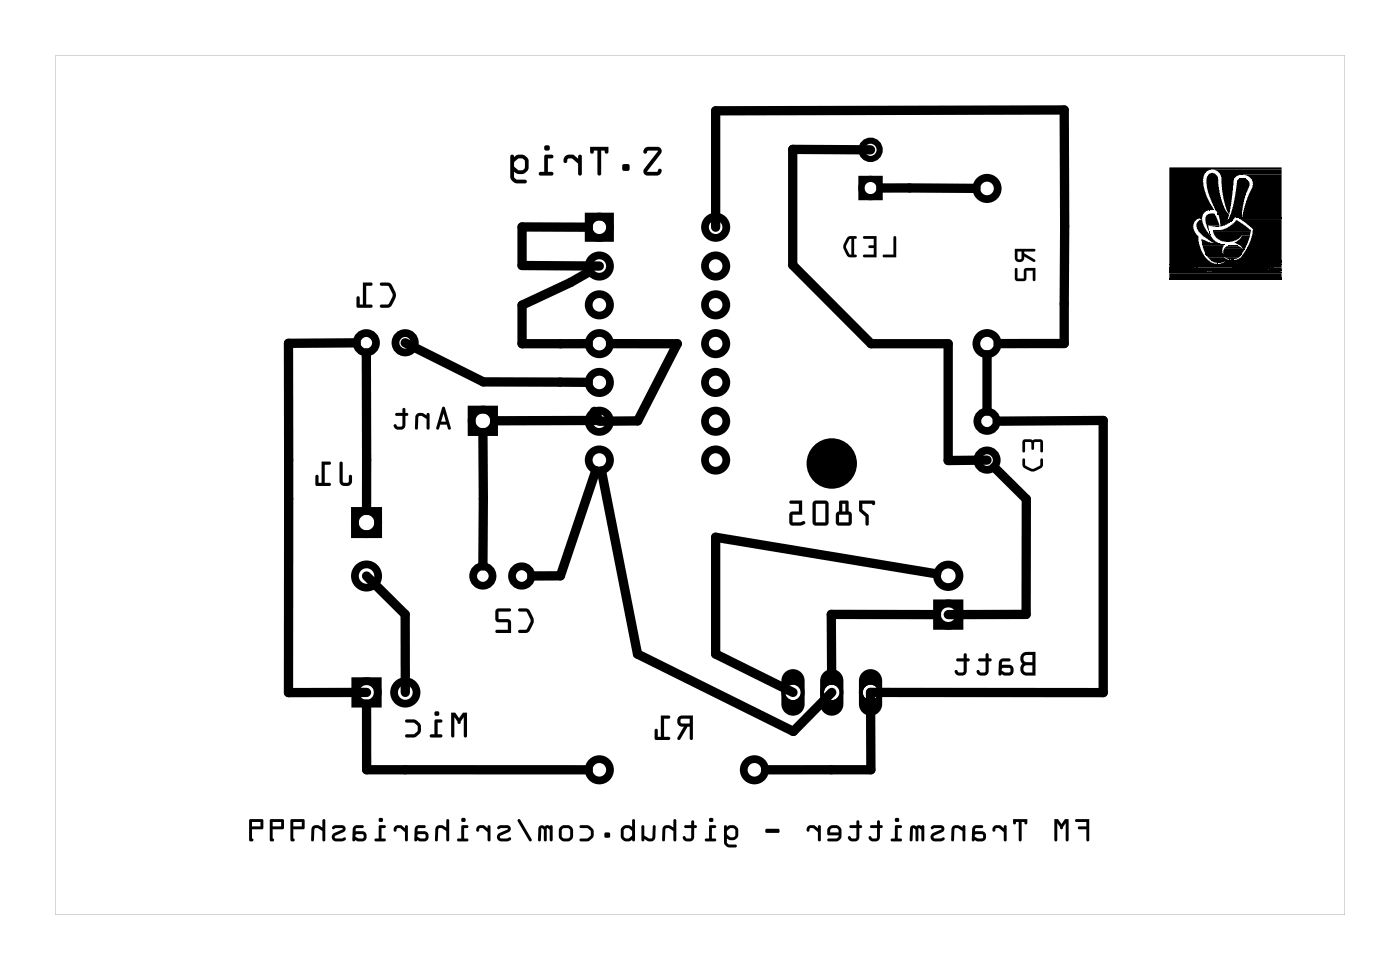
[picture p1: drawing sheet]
<svg xmlns="http://www.w3.org/2000/svg" width="92mm" height="63mm" viewBox="0 0 92 63" stroke-linecap="round" stroke-linejoin="round" font-family="sans-serif">
<g fill="#000">
<path d="M76.6 17.7h.1zM76.6 17.8h.1zM76.6 17.6h.1zM76.7 17.7h.1zM76.6 17.7h.3zM76.6 17.6h.3zM76.7 17.5h.3zM76.7 17.8h.3zM76.6 17.6l.4 .1zM76.9 17.7h.2zM76.8 17.6h.3zM77 17.8h.1z"/>
<path d="M77 17.5h.2zM76.6 17.5l.7 .1zM77 17.6l.3 .1zM76.6 17.7l.7 .1zM77 17.6h.4zM76.6 17.8h.8zM77.2 17.5h.3zM77.3 17.5l.3 .1zM77.2 17.8h.4zM76.6 18.2l1 .1zM77.4 17.6h.2zM77.1 17.7h.5z"/>
<path d="M77.5 17.8h.3zM77.6 17.8h.3zM77.5 17.5h.5zM77.7 17.6h.3zM77.3 17.7l.7 .1zM78 17.6h.1zM78 17.7l.1 .1zM77.6 17.5l.6 .1zM76.8 17.7h1.4zM77.8 17.8h.5zM77.3 17.6l1.1 .1zM78.2 17.7l.2 .1z"/>
<path d="M78.4 17.5l.1 .1zM77.7 17.7h.9zM77.1 17.6h1.6zM78.6 14.3h.1zM78.5 14.4h.3v.4l.2 .3 .5 .6 .3 .2h-.4l-.9-.7-.1-.6zM78.3 17.7h.4zM78.7 15.7l.7 .2h-.7zM78.7 17.7h.1zM77.9 17.8h.9zM78.5 17.6l.4 .1zM78.3 17.8h.6zM78.8 17.6h.2z"/>
<path d="M78.8 17.8h.3zM79 17.6h.1zM78.8 17.7h.3zM78.9 17.6l.3 .1zM79.2 15.1v.1zM78.5 17.5l.8 .1zM78.8 17.7h.5zM79.1 17.6h.3zM79.2 17.7h.2zM79 14.1l.4-.2 .2 .1 .3 .7h-.7v.4l-.2-.5zM79.2 11.4l.3-.1 .3 .3v.4l.2 1 .4 .9h-.6l-.2-.1-.5-1.4-.1-.7zM79.3 17.7h.2z"/>
<path d="M79.5 15.1h.1zM78.2 17.6h1.4zM79.4 17.8h.3zM79.3 17.6l.4 .1zM79.7 17.7h.1zM78.7 15.9h1.2zM79.7 17.8h.2zM79.2 14.7l.7 .1h-.6zM79.3 14.8h.6h-.5zM79.5 14.8h.4zM79.8 17.2h.2zM78.7 15.9l1.4 .1h-1.3z"/>
<path d="M79.9 17.6h.1zM79.8 17.6l.2 .1zM79 17.8h1h-.9zM79.6 17.2h.5zM79 16.6h1.1zM79 16.7h1.1zM78.8 16h1.4l-.1 .3v.3h-1.1zM80 17.6h.2zM78.5 17.7l1.7 .1zM78.8 16h1.4zM79.2 16.9h1.1l.2 .1h-1.2zM80.2 17.6h.1z"/>
<path d="M79.4 17.1h.9l-.8 .1zM79.6 17.6h.8zM79.9 17.8h.5zM79.8 13.9h.7v.1h-.7zM79.8 14h.7l-.1 .4-.1 .1h-.4zM79.9 14.6h.6l-.5 .2zM80.3 17.6h.2zM80 14.5l.6 .1zM80.4 17.6h.2zM80.4 14.5h.2zM79.8 17.7h.8zM80.4 14.4l.3 .1z"/>
<path d="M80.4 14.5h.3zM79.3 17l1.4 .1zM79.3 17.5l1.4 .1h-1.3zM80.5 14.4h.2h-.2zM80.2 15.8h.5l-.4 .1zM80.6 17h.1zM80.1 17.6l.7 .1zM79.5 17.7h1.3zM80.5 17.8h.3zM80.7 17.5l.2 .1zM80.7 16l.2 .1zM80.9 17.5l.1 .1z"/>
<path d="M79.8 15.1l.7-.2 .5-.5 .9 .6v.1zM80.6 17.7h.4zM80.5 16.1h.6zM80.2 17.7l.9 .1zM80.6 17.6h.5zM80.3 16.2l.9-.1 .1 .1h-1zM80.3 16.8l.9 .1-.6 .1zM78 17.5h3.2l-3 .1zM79.1 16.7l2.2 .1h-.1l-2.1 .1zM80.2 16.7h1.1zM81 14.2h.4zM81.2 14.3h.2z"/>
<path d="M80.2 16.3l1.2-.1v.1zM81.3 11.4l.1 .1zM81.2 17.5h.2zM80.6 17.6h.9zM81.1 17.7l.4 .1zM80.2 16.3h1.3zM80.2 16.3l1.3 .1-.1 .2h-1.2zM81.2 17.6h.3zM81.2 11.7h.4zM81.4 17.5h.2zM81.1 11.7h.6l.2 .2v.3l-.3 .4-.2 .8v.8h-.5l-.1 .2h-.3l.3-1.1 .2-1.5zM81.5 17.7l.2 .1z"/>
<path d="M81 17.5l.7 .1zM81 17.6l.7 .1zM80.9 17.8h.9zM81.6 17.5h.2zM80.9 17.7h.9zM80.9 15.9l.3-.2 .1-.3h.6l-.4 .9h-.1l-.2-.3zM79.5 15.1l2.5 .1-.1 .2h-.6l-.2 .3-.3 .1h-.7l-.5-.3zM81.5 17.6h.5zM81.1 17.7h.9zM81.8 17.8h.3zM81.9 17.5h.2zM81.8 17.5l.4 .1z"/>
<path d="M81.9 17.7h.3zM81.7 17.7l.5 .1zM82.2 17.5h.1zM82.2 17.5l.2 .1zM82.1 17.8h.3zM82.3 17.5h.2zM81.6 17.6h.9zM82.1 17.7h.4zM82.4 17.8h.1zM82.5 17.5h.1zM82.4 17.5l.3 .1zM82.2 17.7h.5z"/>
<path d="M82.6 17.5h.2zM82.5 17.8h.3zM81.8 17.6l1.1 .1zM82.3 17.7l.6 .1zM82.8 17.5h.1zM82.1 17.6h.9zM82.7 17.7h.3zM82.8 17.8h.2zM82.7 17.5l.5 .1zM82.9 17.6l.4 .1zM82.7 17.8h.6zM83.3 17.6l.1 .1z"/>
<path d="M82.5 17.7h.9zM83.3 17.5l.2 .1zM83 17.6h.6zM83.2 17.7h.4zM83.3 17.8h.3zM82.5 17.6h1.2zM83.6 17.8h.1zM83.1 17.8h.7zM83.5 17.7h.4zM76.6 11h7.4v.1h-4.7l-.2 .1-.3 .4v.6l.2 .7 .5 .9h-.3l-.3 .1-.1 .4h-.4l-.1 .2-.1 .3 .1 .4 .2 .3v.5l.3 .6 .5 .6 .4 .1h-3.1zM79.5 11.1h4.5v.3h-2.7l-.3 .1-.2 .3-.1 1.5-.1 .7h-.1l-.4-1.1-.1-1.3-.2-.4zM81.4 11.4h2.6v2.8h-2.6l.2-1 .5-1.1-.1-.4-.2-.1z"/>
<path d="M81.3 14.3h2.7v2.8h-3.3l.6-.2 .4-.6 .4-.9v-.4zM79.9 17.3l.2-.1h3.9v.1zM76.6 17.3h7.4v.2h-7.4zM83 17.5h1zM83.5 17.5h.5v.1zM83.4 17.6l.6 .1zM83.6 17.7h.4zM82.9 17.7l1.1 .1zM83.7 17.8h.3zM83.2 17.8l.8 .1zM76.6 17.9h7.4v.3h-7.4zM83.2 18.2l.8 .1z"/>
<path d="M3.6 3.6h84.5v56.3h-84.5zM3.6 3.6v56.3h84.5v-56.3z"/>
<path d="M24.9 18.5l.1 .2h.4l.3 .6-.3 .6h-.4a.11 .11 0 0 0-.1 .1 .11 .11 0 0 0 .1 .1h.4a.97 .97 0 0 0 .5-1l-.3-.6zM24.9 18.5h.7l.3 .8-.3 .7-.1 .1-.5 .1a.11 .11 0 0 1-.1-.2 .11 .11 0 0 1 .1-.1h.4l.3-.6-.3-.6h-.4zM23.8 18.5v1.4h-.2v-.4a.11 .11 0 0 0-.1-.1 .11 .11 0 0 0-.1 .1v.6h.9a.11 .11 0 0 0 .1-.1 .11 .11 0 0 0-.1-.1h-.3v-1.2h.3a.11 .11 0 0 0 .1-.1 .11 .11 0 0 0-.1-.1zM23.8 18.5h.5a.11 .11 0 0 1 .1 .1 .11 .11 0 0 1-.1 .1h-.3v1.2h.3a.11 .11 0 0 1 .1 .1 .11 .11 0 0 1-.1 .2l-.9-.1v-.6a.11 .11 0 0 1 .1-.1 .11 .11 0 0 1 .1 .1v.4h.2z"/>
<path d="M24.9 18.5l.1 .2h.4l.3 .6-.3 .6h-.4a.11 .11 0 0 0-.1 .1 .11 .11 0 0 0 .1 .1h.4a.97 .97 0 0 0 .5-1l-.3-.6zM23.8 18.5v1.4h-.2v-.4a.11 .11 0 0 0-.1-.1 .11 .11 0 0 0-.1 .1v.6h.9a.11 .11 0 0 0 .1-.1 .11 .11 0 0 0-.1-.1h-.3v-1.2h.3a.11 .11 0 0 0 .1-.1 .11 .11 0 0 0-.1-.1z"/>
<path d="M42.2 9.7l-.1 .2a.15 .15 0 0 0 .2 .1 .15 .15 0 0 0 .1-.1h.7l-.9 1.2v.2l.1 .2h.7a.27 .27 0 0 0 .3-.1 .27 .27 0 0 0 0-.3h-.2l-.1 .2-.6-.1 .9-1.1v-.2v-.2l-.8-.1zM42.2 9.7l.3-.1h.6l.2 .2v.3l-.9 1.1h.7a.14 .14 0 0 1 .1-.1 .14 .14 0 0 1 .2 .1 .33 .33 0 0 1-.4 .3h-.7l-.1-.2v-.3l.9-1.1h-.7a.14 .14 0 0 1-.1 .2 .14 .14 0 0 1-.2-.2zM40.8 10.8v.4h.4v-.4zM40.8 10.8h.4v.4h-.4zM38.7 9.6v.3a.12 .12 0 0 0 .1 .2 .12 .12 0 0 0 .1-.2h.2v1.5a.12 .12 0 0 0 .2 .1 .12 .12 0 0 0 .1-.1v-1.5h.2a.12 .12 0 0 0 .1 .2 .14 .14 0 0 0 .2-.2v-.3zM38.7 9.6h1.2v.3a.14 .14 0 0 1-.2 .2 .12 .12 0 0 1-.1-.2h-.2v1.5a.12 .12 0 0 1-.1 .1 .12 .12 0 0 1-.2-.1v-1.5h-.2a.12 .12 0 0 1-.1 .2 .12 .12 0 0 1-.1-.2zM37 10.2l-.1 .3a.13 .13 0 0 0 .1 .2 .14 .14 0 0 0 .2-.2v-.1h.3l.4 .3v.7a.12 .12 0 0 0 .1 .1 .12 .12 0 0 0 .1-.1v-1.2a.12 .12 0 0 0-.1-.1 .12 .12 0 0 0-.1 .1v.2l-.3-.3zM37 10.2l.6-.1 .3 .3v-.2a.12 .12 0 0 1 .1-.1 .12 .12 0 0 1 .1 .1v1.2a.12 .12 0 0 1-.1 .1 .12 .12 0 0 1-.1-.1v-.7l-.4-.3h-.3a.15 .15 0 0 1-.1 .2 .15 .15 0 0 1-.2 0zM35.7 10.2v1.1h-.3a.12 .12 0 0 0-.1 .1 .12 .12 0 0 0 .1 .1h.7a.12 .12 0 0 0 .2-.1 .12 .12 0 0 0-.2-.1h-.2v-.9h.2a.14 .14 0 0 0 .2-.2 .12 .12 0 0 0-.2-.1zM35.7 10.2l.4-.1a.12 .12 0 0 1 .2 .1 .14 .14 0 0 1-.2 .2h-.2v.9l.2-.1a.14 .14 0 0 1 .2 .2 .12 .12 0 0 1-.2 .1h-.7a.12 .12 0 0 1-.1-.1 .12 .12 0 0 1 .1-.2l.3 .1zM35.6 9.7a.2 .2 0 0 0 .4 0 .2 .2 0 0 0-.4 0zM35.6 9.7a.2 .2 0 0 1 .4 0 .2 .2 0 0 1-.4 0zM33.5 10.2v1.5l.3 .3h.6a.12 .12 0 0 0 .1-.1 .12 .12 0 0 0-.1-.1l-.6-.1-.1-.1v-.4l.3 .2h.3l.2-.2 .1-.2v-.6l-.2-.2-.2-.1-.3 .1-.2 .1a.13 .13 0 0 0-.1-.2 .13 .13 0 0 0-.1 .1zM33.5 10.2a.13 .13 0 0 1 .1-.1 .13 .13 0 0 1 .1 .2l.2-.2h.3l.2 .1 .2 .2v.6l-.1 .2-.2 .2h-.3l-.3-.2v.4l.1 .1 .6 .1a.12 .12 0 0 1 .1 .1 .12 .12 0 0 1-.1 .1h-.6l-.3-.3zM33.7 10.6l.3-.2h.2l.2 .2v.4l-.2 .2-.3-.1-.2-.2zM33.7 10.6v.3l.2 .2h.3l.2-.1v-.4l-.2-.2h-.2z"/>
<path d="M42.2 9.7l-.1 .2a.15 .15 0 0 0 .2 .1 .15 .15 0 0 0 .1-.1h.7l-.9 1.2v.2l.1 .2h.7a.27 .27 0 0 0 .3-.1 .27 .27 0 0 0 0-.3h-.2l-.1 .2-.6-.1 .9-1.1 .1-.2-.1-.2-.8-.1zM40.8 10.8v.4h.4v-.4zM38.7 9.6v.3a.12 .12 0 0 0 .1 .2 .12 .12 0 0 0 .1-.2h.2v1.5a.12 .12 0 0 0 .2 .1 .12 .12 0 0 0 .1-.1v-1.5h.2a.12 .12 0 0 0 .1 .2 .14 .14 0 0 0 .2-.2v-.3zM37 10.2l-.1 .3a.13 .13 0 0 0 .1 .2 .14 .14 0 0 0 .2-.2v-.1h.3l.4 .3v.7a.12 .12 0 0 0 .1 .1 .12 .12 0 0 0 .1-.1v-1.2a.12 .12 0 0 0-.1-.1 .12 .12 0 0 0-.1 .1v.2l-.3-.3zM35.7 10.2v1.1h-.3a.12 .12 0 0 0-.1 .1 .12 .12 0 0 0 .1 .1h.7a.12 .12 0 0 0 .2-.1 .12 .12 0 0 0-.2-.1h-.2v-.9h.2a.14 .14 0 0 0 .2-.2 .12 .12 0 0 0-.2-.1zM35.6 9.7a.2 .2 0 0 0 .4 0 .2 .2 0 0 0-.4 0zM33.5 10.2v1.5l.3 .3h.6a.12 .12 0 0 0 .1-.1 .12 .12 0 0 0-.1-.1l-.6-.1-.1-.1v-.4l.3 .2h.3l.2-.2 .1-.2v-.6l-.3-.3h-.4l-.2 .2-.1-.2zM33.7 10.6l.3-.2h.2l.2 .2v.4l-.2 .1h-.3l-.2-.2z"/>
<path d="M58.6 15.5l-.1 1.2h-.6v.1h.8v-1.3zM58.6 15.5h.1v1.3h-.8a.09 .09 0 0 1-.1 0 .09 .09 0 0 1 .1-.1h.6zM56.6 15.5v.1h.6v.5h-.3v.1h.3v.5h-.6l-.1 .1h.9v-1.3zM56.6 15.5h.8v1.3h-.8a.09 .09 0 0 1-.1 0 .09 .09 0 0 1 .1-.1h.6v-.5h-.2a.09 .09 0 0 1-.1-.1 .09 .09 0 0 1 .1 0h.2v-.5h-.6zM55.5 15.5l-.2 .6v.2l.3 .5h.5v-.1h-.1v-1.1h.1v-.1h-.4zM55.5 15.5h.5a.09 .09 0 0 1 .1 0 .09 .09 0 0 1-.1 .1v1.1a.09 .09 0 0 1 .1 .1 .09 .09 0 0 1-.1 0h-.4l-.3-.5v-.2zM55.7 15.6h.1v1.1l-.2-.1-.2-.5zM55.7 15.6l-.3 .5 .2 .5 .2 .1v-1.1z"/>
<path d="M58.6 15.5l-.1 1.2h-.6a.09 .09 0 0 0-.1 .1 .09 .09 0 0 0 .1 0h.8v-1.3zM56.6 15.5v.1h.6v.5h-.3v.1h.3v.5h-.6a.09 .09 0 0 0-.1 .1 .09 .09 0 0 0 .1 0h.8v-1.3zM55.5 15.5a.82 .82 0 0 0 0 1.3h.5h.1l-.1-.1v-1.1h.1v-.1h-.4zM55.7 15.6h.1v1.1l-.2-.1-.2-.5z"/>
<path d="M66.5 16.3v.6a.31 .31 0 0 0 .3 .3 .31 .31 0 0 0 .3-.4l.7 .3v-.1l-.7-.4v-.1h.6l.1-.2zM66.7 16.5h.2v.5l-.2-.1zM66.5 17.6v.6l.1 .2h.6v-.7h.5v.7h.1v-.9l-.7 .1v.6h-.4v-.6z"/>
<path d="M66.5 16.3v.6a.31 .31 0 0 0 .3 .3 .31 .31 0 0 0 .3-.4l.7 .3v-.1l-.7-.4v-.1h.6l.1-.2zM66.5 16.3h1.3l-.1 .2h-.6v.1l.7 .4v.1l-.7-.3a.31 .31 0 0 1-.3 .4 .31 .31 0 0 1-.3-.3zM66.7 16.5h.2v.5l-.2-.1zM66.7 16.5v.4l.2 .1v-.5zM66.5 17.6v.6l.1 .2h.6v-.7h.5v.6h.1v-.8l-.7 .1v.6h-.4v-.6zM66.5 17.6h.2v.6h.4v-.6l.7-.1v.9h-.1v-.7h-.5v.7h-.6l-.1-.2z"/>
<path d="M22.3 30.2l-.1 1.3a.42 .42 0 0 0 .5 .3 .42 .42 0 0 0 .4-.3v-.3a.1 .1 0 0 0-.1-.1 .1 .1 0 0 0-.1 .1l-.1 .4h-.3v-1.3l-.1-.1zM22.3 30.2h.1l.1 .1v1.3h.3l.1-.4a.1 .1 0 0 1 .1-.1 .1 .1 0 0 1 .1 .1v.3a.42 .42 0 0 1-.4 .3 .42 .42 0 0 1-.5-.3zM21.1 30.2v1.4h-.2v-.4a.1 .1 0 0 0-.1-.1 .1 .1 0 0 0-.1 .1v.6h.9a.1 .1 0 0 0 .1-.1 .1 .1 0 0 0-.1-.1h-.3v-1.2h.3a.1 .1 0 0 0 .1-.1 .1 .1 0 0 0-.1-.1zM21.1 30.2h.5a.1 .1 0 0 1 .1 .1 .1 .1 0 0 1-.1 .1h-.3v1.2h.3a.1 .1 0 0 1 .1 .1 .1 .1 0 0 1-.1 .1h-.9v-.6a.1 .1 0 0 1 .1-.1 .1 .1 0 0 1 .1 .1v.4h.2z"/>
<path d="M22.3 30.2l-.1 1.3a.42 .42 0 0 0 .5 .3 .42 .42 0 0 0 .4-.3v-.3a.1 .1 0 0 0-.1-.1 .1 .1 0 0 0-.1 .1l-.1 .4h-.3v-1.3l-.1-.1zM21.1 30.2v1.4h-.2v-.4a.1 .1 0 0 0-.1-.1 .1 .1 0 0 0-.1 .1v.6h.9a.1 .1 0 0 0 .1-.1 .1 .1 0 0 0-.1-.1h-.3v-1.2h.3a.1 .1 0 0 0 .1-.1 .1 .1 0 0 0-.1-.1z"/>
<path d="M29 26.7l-.4 1.4h.1l.1-.3h.5l.1 .3h.1v-.1l-.3-1.3zM29 26.7h.2l.3 1.3v.1h-.1l-.1-.3h-.5l-.1 .3h-.1zM29.1 27.1l.1 .5h-.3zM29.1 27.1l-.2 .5h.3zM27.3 27.1l-.1 .2v.7a.1 .1 0 0 0 .1 .1 .1 .1 0 0 0 .1-.1v-.7l.1-.1 .4 .2v.6a.1 .1 0 0 0 .1 .1 .1 .1 0 0 0 .1-.1v-.9a.1 .1 0 0 0-.1-.1 .1 .1 0 0 0-.1 .1v.1l-.3-.2zM27.3 27.1l.3-.1 .3 .2v-.1a.1 .1 0 0 1 .1-.1 .1 .1 0 0 1 .1 .1v.9a.1 .1 0 0 1-.1 .1 .1 .1 0 0 1-.1-.1v-.6l-.3-.2-.2 .1v.7a.1 .1 0 0 1-.1 .1 .1 .1 0 0 1-.1-.1v-.7zM25.9 27.1v.1h.5v.6l-.1 .1h-.2l-.2-.1-.1 .1a.41 .41 0 0 0 .4 .2 .41 .41 0 0 0 .4-.3v-.6h.1a.1 .1 0 0 0 0-.1 .1 .1 0 0 0 0-.1h-.1v-.2a.1 .1 0 0 0-.1-.1 .1 .1 0 0 0-.1 .1v.2zM25.9 27.1l.5-.1v-.2a.1 .1 0 0 1 .1-.1 .1 .1 0 0 1 .1 .1v.2h.1a.1 .1 0 0 1 .1 .1 .1 .1 0 0 1-.1 .1h-.1v.6a.39 .39 0 0 1-.4 .4 .39 .39 0 0 1-.4-.4h.1l.2 .1h.2l.1-.1v-.6h-.5z"/>
<path d="M29 26.7l-.4 1.4h.1l.1-.3h.5l.1 .3h.1v-.1l-.3-1.3zM29.1 27.1l.1 .5h-.3zM27.3 27.1l-.1 .2v.7a.1 .1 0 0 0 .1 .1 .1 .1 0 0 0 .1-.1v-.7l.1-.1 .4 .2v.6a.1 .1 0 0 0 .1 .1 .1 .1 0 0 0 .1-.1v-.9a.1 .1 0 0 0-.1-.1 .1 .1 0 0 0-.1 .1v.1l-.3-.2zM25.9 27.1v.1h.5v.6l-.1 .1h-.2l-.2-.1h-.1a.38 .38 0 0 0 .4 .4 .38 .38 0 0 0 .4-.4v-.6h.1a.1 .1 0 0 0 .1-.1 .1 .1 0 0 0-.1-.1h-.1v-.2a.1 .1 0 0 0-.1-.1 .1 .1 0 0 0-.1 .1v.2z"/>
<path d="M56.3 32.8v.7l.4 .3v.5a.11 .11 0 0 0 .1 .1 .11 .11 0 0 0 .1-.1v-.6l-.4-.3v-.4h.6a.11 .11 0 0 0 .1 .1 .11 .11 0 0 0 .1-.1l-.1-.2zM56.3 32.8h.9a.16 .16 0 0 1 .1 .1 .16 .16 0 0 1-.1 .2l-.1-.1h-.6v.4l.4 .3v.6a.11 .11 0 0 1-.1 .1 .11 .11 0 0 1-.1-.1v-.5l-.4-.3zM55 32.8v.7l-.2 .2v.6l.2 .1h.7l.1-.2v-.5l-.1-.2h-.1v-.7zM55 32.8h.6v.7h.1l.1 .2v.5l-.1 .2h-.7l-.2-.1v-.6v-.2h.2zM55 33.7h.6v.5h-.6zM55 33.7v.5h.6v-.5zM55.2 33h.2v.5h-.2zM55.2 33v.5h.2v-.5zM53.3 32.8v1.5l.1 .1h.8l.1-.2v-1.3l-.2-.1zM53.3 32.8h.8l.2 .1v1.3l-.1 .2h-.8l-.2-.1zM53.4 33h.7v1.2h-.7zM53.4 33v1.2h.7v-1.2zM51.7 32.8l.1 .2h.5v.5h-.5l-.1 .8 .2 .1h.5l.3-.1a.11 .11 0 0 0 .1-.1 .11 .11 0 0 0-.2-.1l-.7 .1v-.5h.7v-.9zM51.7 32.8h.9v.9h-.7v.5l.7-.1a.11 .11 0 0 1 .2 .1 .11 .11 0 0 1-.1 .1l-.8 .1-.2-.1 .1-.8h.5v-.5h-.5z"/>
<path d="M56.3 32.8v.7l.4 .3v.5a.11 .11 0 0 0 .1 .1 .11 .11 0 0 0 .1-.1v-.6l-.4-.3v-.4h.6a.11 .11 0 0 0 .1 .1 .11 .11 0 0 0 .1-.1l-.1-.2zM55 32.8v.7l-.2 .2v.6l.2 .1h.7l.1-.2v-.5l-.1-.2h-.1v-.7zM55 33.7h.6v.5h-.6zM55.2 33h.2v.5h-.2zM53.3 32.8v1.5l.1 .1h.8l.1-.2v-1.3l-.2-.1zM53.4 33h.7v1.2h-.7zM51.7 32.8l.1 .2h.5v.5h-.5l-.1 .8 .2 .1h.7a.13 .13 0 0 0 .2-.1 .14 .14 0 0 0-.2-.2l-.7 .1v-.5h.7v-.9z"/>
<path d="M67 30v.1a.6 .6 0 0 0 .6 .8l.2-.1 .4-.2 .1-.5h-.1l-.1 .4-.4 .2-.5-.2v-.4zM67 28.8v.8l.2-.1v-.6l.3 .1 .1 .4h.1l.1-.4 .4-.1v.7h.1v-.7l-.1-.1z"/>
<path d="M67 30v.1a.59 .59 0 0 0 .6 .8l.2-.1 .4-.2 .1-.5h-.1l-.1 .4-.4 .2-.5-.2v-.4zM67 30l.2 .1v.4l.5 .2 .4-.2 .1-.4 .1-.1v.5l-.5 .3-.2 .1-.6-.3zM67 28.8v.8l.2-.1v-.6l.3 .1 .1 .4h.1l.1-.4 .4-.1v.7h.1v-.7l-.1-.1zM67 28.8h1.2l.1 .1v.7h-.1v-.7l-.4 .1-.1 .4h-.1l-.1-.4-.3-.1v.6l-.2 .1z"/>
<path d="M29.6 46.7v1.5a.1 .1 0 0 0 .1 .1 .1 .1 0 0 0 .1-.1v-1.3l.2 .3a.11 .11 0 0 0 .1 .2 .11 .11 0 0 0 .1-.2l.2-.3v1.3a.1 .1 0 0 0 .1 .1 .1 .1 0 0 0 .1-.1v-1.5h-.3l-.2 .3-.3-.3zM29.6 46.7h.2l.3 .3 .2-.3h.3v1.5a.11 .11 0 0 1-.1 .1 .11 .11 0 0 1-.1-.1v-1.3l-.2 .3a.12 .12 0 0 1-.1 .2 .12 .12 0 0 1-.1-.2l-.2-.3v1.3a.11 .11 0 0 1-.1 .1 .11 .11 0 0 1-.1-.1zM28.5 47.1v1h-.2a.1 .1 0 0 0-.1 .1 .1 .1 0 0 0 .1 .1h.6a.1 .1 0 0 0 .1-.1 .1 .1 0 0 0-.1-.1h-.2v-.8h.2a.1 .1 0 0 0 .1-.1 .1 .1 0 0 0-.1-.1zM28.5 47.1h.4a.11 .11 0 0 1 .1 .1 .11 .11 0 0 1-.1 .1h-.2v.8h.2a.11 .11 0 0 1 .1 .1 .11 .11 0 0 1-.1 .1h-.6a.11 .11 0 0 1-.1-.1 .11 .11 0 0 1 .1-.1h.2zM28.5 46.7a.16 .16 0 0 0 .3 0 .16 .16 0 0 0-.3 0zM28.4 46.7a.2 .2 0 0 1 .4 0 .2 .2 0 0 1-.4 0zM26.6 47.1v.2h.5l.3 .3v.3l-.2 .1-.6 .1a.1 .1 0 0 0-.1 .1 .1 .1 0 0 0 .1 .1l.7-.1 .3-.3v-.3l-.1-.3-.3-.2zM26.6 47.1h.5l.2 .1a.58 .58 0 0 1 0 1l-.7 .1a.11 .11 0 0 1-.1-.1 .11 .11 0 0 1 .1-.1l.6-.1 .2-.1v-.3l-.3-.3h-.5z"/>
<path d="M29.6 46.7v1.5a.11 .11 0 0 0 .1 .1 .11 .11 0 0 0 .1-.1v-1.3l.2 .3a.11 .11 0 0 0 .1 .2 .11 .11 0 0 0 .1-.2l.2-.3v1.3a.11 .11 0 0 0 .1 .1 .11 .11 0 0 0 .1-.1v-1.5h-.3l-.2 .3-.3-.3zM28.5 47.1v1h-.2a.11 .11 0 0 0-.1 .1 .11 .11 0 0 0 .1 .1h.6a.11 .11 0 0 0 .1-.1 .11 .11 0 0 0-.1-.1h-.2v-.8h.2a.11 .11 0 0 0 .1-.1 .11 .11 0 0 0-.1-.1zM28.5 46.7a.16 .16 0 0 0 .3 0 .16 .16 0 0 0-.3 0zM26.6 47.1v.2h.5l.3 .3v.3l-.2 .1-.6 .1a.11 .11 0 0 0-.1 .1 .11 .11 0 0 0 .1 .1h.5a.6 .6 0 0 0 .5-.6 .6 .6 0 0 0-.5-.6z"/>
<path d="M34 39.9v.1h.5l.3 .6-.3 .6h-.4a.11 .11 0 0 0-.2 .1 .11 .11 0 0 0 .2 .1h.3a.95 .95 0 0 0 .5-1l-.3-.5zM34 39.9h.6l.4 .7-.3 .7-.2 .1h-.4a.11 .11 0 0 1-.2-.1 .11 .11 0 0 1 .2-.1h.4l.3-.6-.3-.5-.5-.1zM32.5 39.9v.1v.7h.8v.5h-.7a.1 .1 0 0 0-.1 .1 .1 .1 0 0 0 .1 .1h.9l-.1-.8-.7-.1v-.5h.7a.1 .1 0 0 0 .1-.1 .1 .1 0 0 0-.1-.1zM32.5 39.9l.9-.1a.11 .11 0 0 1 .1 .1 .11 .11 0 0 1-.1 .1h-.7v.5l.7 .1 .1 .8h-.9a.11 .11 0 0 1-.1-.1 .11 .11 0 0 1 .1-.1h.7v-.5h-.8v-.7z"/>
<path d="M34 39.9v.1l.5 .1 .3 .5-.3 .6h-.4a.11 .11 0 0 0-.2 .1 .11 .11 0 0 0 .2 .1h.3a.95 .95 0 0 0 .5-1l-.3-.5zM32.5 39.9v.1v.7h.8v.5h-.7a.1 .1 0 0 0-.1 .1 .1 .1 0 0 0 .1 .1h.9l-.1-.8-.7-.1v-.5h.7a.1 .1 0 0 0 .1-.1 .1 .1 0 0 0-.1-.1z"/>
<path d="M44.5 46.9a.38 .38 0 0 0-.1 .5 .38 .38 0 0 0 .4 .2l-.4 .7a.1 .1 0 0 0 0 .1 .1 .1 0 0 0 .2 0l.4-.8h.2v.7a.1 .1 0 0 0 .1 .1 .1 .1 0 0 0 .1-.1v-1.5h-.7zM44.5 46.9l.2-.1h.7v1.5a.1 .1 0 0 1-.1 .1 .1 .1 0 0 1-.1-.1v-.7h-.2l-.4 .8a.11 .11 0 0 1-.2 0 .11 .11 0 0 1 0-.1l.4-.7a.38 .38 0 0 1-.4-.2 .38 .38 0 0 1 .1-.5zM44.6 47.1l.6-.1v.4h-.6zM44.6 47.1v.3h.6v-.4zM43.3 46.8v1.4h-.2v-.4a.1 .1 0 0 0-.1-.1 .1 .1 0 0 0-.1 .1l.1 .6h.8a.1 .1 0 0 0 .1-.1 .1 .1 0 0 0-.1-.1h-.3v-1.2h.3a.1 .1 0 0 0 .1-.1 .1 .1 0 0 0-.1-.1zM43.3 46.8h.5a.1 .1 0 0 1 .1 .1 .1 .1 0 0 1-.1 .1h-.3v1.2h.3a.1 .1 0 0 1 .1 .1 .1 .1 0 0 1-.1 .1h-.9v-.6a.1 .1 0 0 1 .1-.1 .1 .1 0 0 1 .1 .1v.4h.2z"/>
<path d="M44.5 46.9a.38 .38 0 0 0-.1 .5 .38 .38 0 0 0 .4 .2l-.4 .7a.1 .1 0 0 0 0 .1 .1 .1 0 0 0 .2 0l.4-.8h.2v.7a.1 .1 0 0 0 .1 .1 .1 .1 0 0 0 .1-.1v-1.5h-.7zM44.6 47.1l.6-.1v.4h-.6zM43.3 46.8v1.4h-.2v-.4a.1 .1 0 0 0-.1-.1 .1 .1 0 0 0-.1 .1l.1 .6h.8a.1 .1 0 0 0 .1-.1 .1 .1 0 0 0-.1-.1h-.3v-1.2h.3a.1 .1 0 0 0 .1-.1 .1 .1 0 0 0-.1-.1z"/>
<path d="M51.4 44a.76 .76 0 0 1 .8-.1 .76 .76 0 0 1 .5 .7v1.5a.76 .76 0 0 1-.7 .8 .76 .76 0 0 1-.8-.8v-1.5zM51.4 45.3a.55 .55 0 0 0 1.1 0 .55 .55 0 0 0-1.1 0z"/>
<path d="M54 44a.76 .76 0 0 1 .8-.1 .76 .76 0 0 1 .5 .7v1.5a.76 .76 0 0 1-.8 .8 .76 .76 0 0 1-.8-.8v-1.5zM54 45.3a.51 .51 0 0 0 1 0 .51 .51 0 0 0-1 0z"/>
<path d="M56.5 44a.76 .76 0 0 1 .8-.1 .76 .76 0 0 1 .5 .7v1.5a.76 .76 0 0 1-.8 .8 .76 .76 0 0 1-.7-.8v-1.5zM56.5 45.3a.51 .51 0 0 0 1 0 .51 .51 0 0 0-1 0z"/>
<path d="M67 42.8l-.1 .4 .1 .3a.45 .45 0 0 0-.1 .4 .45 .45 0 0 0 .4 .3h.5v-1.5h-.5zM67 42.8l.3-.1h.5v1.5h-.5a.44 .44 0 0 1-.4-.3 .44 .44 0 0 1 .1-.4l-.2-.3zM67.1 43.6h.5v.4h-.5zM67.1 43.6v.4h.5v-.4zM67.1 42.9h.5v.5l-.5-.1zM67.1 42.9v.4l.5 .1v-.5zM65.5 43.2l-.1 .2v.7a.1 .1 0 0 0 .1 .1 .1 .1 0 0 0 .1-.1l.2 .1h.3a.36 .36 0 0 0 .3-.3 .36 .36 0 0 0-.3-.4h-.5l.1-.2h.4a.1 .1 0 0 0 .1-.1 .1 .1 0 0 0-.1-.1zM65.5 43.2l.6-.1a.1 .1 0 0 1 .1 .1 .1 .1 0 0 1-.1 .1h-.4l-.1 .2h.5a.36 .36 0 0 1 .3 .4 .36 .36 0 0 1-.3 .3h-.3l-.2-.1a.1 .1 0 0 1-.1 .1 .1 .1 0 0 1-.1-.1v-.7zM65.7 43.7h.4l.1 .3h-.4l-.2-.1zM65.7 43.7l-.1 .2 .2 .1h.4l-.1-.3zM64.1 43.1v.2h.5v.7h-.3l-.1-.1a.1 .1 0 0 0-.1 0 .1 .1 0 0 0-.1 .1 .42 .42 0 0 0 .4 .2 .42 .42 0 0 0 .4-.3v-.6h.1a.1 .1 0 0 0 .1-.1 .1 .1 0 0 0-.1-.1h-.1v-.2a.1 .1 0 0 0-.1-.1 .1 .1 0 0 0-.1 .1v.2zM64.1 43.1h.5v-.2a.1 .1 0 0 1 .1-.1 .1 .1 0 0 1 .1 .1v.2h.1a.1 .1 0 0 1 .1 .1 .1 .1 0 0 1-.1 .1h-.1v.6a.4 .4 0 0 1-.4 .4 .4 .4 0 0 1-.4-.4h.1l.2 .1h.2l.1-.1v-.6h-.5zM62.7 43.1v.2h.4v.7h-.3l-.1-.1a.1 .1 0 0 0-.1 0 .1 .1 0 0 0-.1 .1 .42 .42 0 0 0 .5 .2 .42 .42 0 0 0 .3-.3v-.6h.1a.1 .1 0 0 0 .1-.1 .1 .1 0 0 0-.1-.1h-.1v-.2a.1 .1 0 0 0-.1-.1 .1 .1 0 0 0-.1 .1v.2zM62.7 43.1h.4v-.2a.1 .1 0 0 1 .1-.1 .1 .1 0 0 1 .1 .1v.2h.1a.1 .1 0 0 1 .1 .1 .1 .1 0 0 1-.1 .1h-.1v.6a.4 .4 0 0 1-.4 .4 .4 .4 0 0 1-.3-.4h.1l.1 .1h.3v-.1v-.6h-.4z"/>
<path d="M67 42.8l-.1 .4 .1 .3-.1 .3a.41 .41 0 0 0 .4 .4h.5v-1.5h-.5zM67.1 43.6h.5v.4h-.5zM67.1 42.9h.5v.5l-.5-.1zM65.5 43.2l-.1 .2v.7a.1 .1 0 0 0 .1 .1 .1 .1 0 0 0 .1-.1l.2 .1h.3a.36 .36 0 0 0 .3-.3 .36 .36 0 0 0-.3-.4h-.4a.11 .11 0 0 1-.1-.1 .11 .11 0 0 1 .1-.1h.4a.1 .1 0 0 0 .1-.1 .1 .1 0 0 0-.1-.1zM65.7 43.7h.4l.1 .3h-.4l-.2-.1zM64.1 43.1v.2h.5v.7h-.3l-.1-.1a.1 .1 0 0 0-.1 0 .1 .1 0 0 0-.1 .1 .42 .42 0 0 0 .4 .2 .42 .42 0 0 0 .4-.3v-.6h.1a.1 .1 0 0 0 .1-.1 .1 .1 0 0 0-.1-.1h-.1v-.2a.1 .1 0 0 0-.1-.1 .1 .1 0 0 0-.1 .1v.2zM62.7 43.1v.2h.4v.7h-.3l-.1-.1a.1 .1 0 0 0-.1 0 .1 .1 0 0 0-.1 .1 .42 .42 0 0 0 .5 .2 .42 .42 0 0 0 .3-.3v-.6h.1a.1 .1 0 0 0 .1-.1 .1 .1 0 0 0-.1-.1h-.1v-.2a.1 .1 0 0 0-.1-.1 .1 .1 0 0 0-.1 .1v.2z"/>
<path d="M70.5 53.7v.1h.7v.3h-.5a.09 .09 0 0 0-.1 .1 .09 .09 0 0 0 .1 .1h.5v.7a.09 .09 0 0 0 .1 .1 .09 .09 0 0 0 .1-.1v-1.4zM70.5 53.6h.9v1.4a.1 .1 0 0 1-.1 .1 .1 .1 0 0 1-.1-.1v-.7h-.5a.1 .1 0 0 1-.1-.1 .1 .1 0 0 1 .1-.1h.5v-.3h-.7zM69.1 53.6v1.4a.09 .09 0 0 0 .1 .1 .09 .09 0 0 0 .1-.1v-1.1l.2 .2a.1 .1 0 0 0 0 .2 .11 .11 0 0 0 .1-.2l.2-.2v1.1a.09 .09 0 0 0 .1 .1 .09 .09 0 0 0 .1-.1v-1.4h-.2l-.3 .4-.2-.4zM69.1 53.6h.2l.2 .3 .3-.3h.2v1.4a.1 .1 0 0 1-.1 .1 .1 .1 0 0 1-.1-.1v-1.1l-.2 .2a.11 .11 0 0 1-.1 .2 .1 .1 0 0 1 0-.2l-.2-.2v1.1a.1 .1 0 0 1-.1 .1 .1 .1 0 0 1-.1-.1zM66.4 53.6v.3a.09 .09 0 0 0 .1 .1 .09 .09 0 0 0 .1-.1v-.1h.1v1.2a.09 .09 0 0 0 .1 .1 .09 .09 0 0 0 .1-.1v-1.2h.2v.1a.09 .09 0 0 0 .1 .1 .09 .09 0 0 0 .1-.1v-.3zM66.4 53.6h.9v.3a.1 .1 0 0 1-.1 .1 .1 .1 0 0 1-.1-.1v-.1h-.2v1.2a.1 .1 0 0 1-.1 .1 .1 .1 0 0 1-.1-.1v-1.2h-.1v.1a.1 .1 0 0 1-.1 .1 .1 .1 0 0 1-.1-.1zM65.1 54.1l-.1 .2a.1 .1 0 0 0 .1 .1 .1 .1 0 0 0 .1-.1l.1-.1h.2l.3 .3v.5a.09 .09 0 0 0 .1 .1 .09 .09 0 0 0 .1-.1v-.9a.09 .09 0 0 0-.1-.1 .09 .09 0 0 0-.1 .1v.1l-.3-.2zM65.1 54.1l.4-.1 .3 .2v-.1a.1 .1 0 0 1 .1-.1 .1 .1 0 0 1 .1 .1v.9a.1 .1 0 0 1-.1 .1 .1 .1 0 0 1-.1-.1v-.5l-.3-.3-.3 .1a.11 .11 0 0 1 0 .1 .11 .11 0 0 1-.2 0zM63.8 54.1l-.1 .2v.7a.09 .09 0 0 0 .1 .1 .09 .09 0 0 0 .1-.1l.4 .1a.34 .34 0 0 0 .3-.4 .34 .34 0 0 0-.3-.3h-.4v-.2h.4a.09 .09 0 0 0 .1-.1 .09 .09 0 0 0-.1-.1zM63.8 54.1l.5-.1a.1 .1 0 0 1 .1 .1 .1 .1 0 0 1-.1 .1h-.4v.2h.4a.34 .34 0 0 1 .3 .3 .34 .34 0 0 1-.3 .4l-.4-.1a.1 .1 0 0 1-.1 .1 .1 .1 0 0 1-.1-.1v-.7zM63.9 54.6h.5v.2l-.3 .1-.2-.1zM63.9 54.6v.2l.2 .1 .3-.1v-.2zM62.4 54.1l-.1 .2v.7a.09 .09 0 0 0 .1 .1 .09 .09 0 0 0 .1-.1v-.7l.1-.1 .5 .2v.6a.09 .09 0 0 0 .1 .1 .09 .09 0 0 0 0-.1v-.9a.09 .09 0 0 0 0-.1 .09 .09 0 0 0-.1 .1v.1l-.4-.2zM62.4 54.1l.3-.1 .4 .2v-.1a.1 .1 0 0 1 .1-.1 .1 .1 0 0 1 0 .1v.9a.1 .1 0 0 1 0 .1 .1 .1 0 0 1-.1-.1v-.6l-.3-.2-.3 .1v.7a.09 .09 0 0 1-.1 .1 .09 .09 0 0 1-.1-.1v-.7zM61 54.1a.11 .11 0 0 0 .1 .2 .1 .1 0 0 0 .1-.1l.5 .1-.6 .2a.29 .29 0 0 0-.1 .4 .29 .29 0 0 0 .3 .2l.6-.1a.11 .11 0 0 0-.1-.2 .11 .11 0 0 0-.1 .1h-.4l-.1-.1 .5-.3a.24 .24 0 0 0 .2-.3 .24 .24 0 0 0-.3-.2h-.4zM61 54.1a.71 .71 0 0 1 .8 0l.1 .2-.1 .1-.6 .4 .1 .1h.4a.11 .11 0 0 1 .2-.1 .1 .1 0 0 1 0 .2l-.6 .1a.29 .29 0 0 1-.3-.2 .29 .29 0 0 1 .1-.4l.6-.2-.5-.1a.12 .12 0 0 1-.1 .1 .12 .12 0 0 1-.1-.2zM59.7 54.1l-.1 .9a.09 .09 0 0 0 .1 .1 .09 .09 0 0 0 .1-.1v-.8l.2 .1v.7a.09 .09 0 0 0 .1 .1 .09 .09 0 0 0 .1-.1v-.8l.2 .1v.7a.09 .09 0 0 0 .1 .1 .09 .09 0 0 0 .1-.1l-.1-1zM59.7 54.1l.8-.1 .1 1a.1 .1 0 0 1-.1 .1 .1 .1 0 0 1-.1-.1v-.7l-.2-.1v.8a.1 .1 0 0 1-.1 .1 .1 .1 0 0 1-.1-.1v-.7l-.1-.1-.1 .8a.1 .1 0 0 1-.1 .1 .1 .1 0 0 1-.1-.1zM58.7 54l-.1 .9h-.2a.09 .09 0 0 0 0 .1 .09 .09 0 0 0 0 .1h.6a.09 .09 0 0 0 .1-.1 .09 .09 0 0 0-.1-.1h-.2v-.7h.2a.09 .09 0 0 0 .1-.1 .09 .09 0 0 0-.1-.1zM58.7 54h.3a.1 .1 0 0 1 .1 .1 .1 .1 0 0 1-.1 .1h-.2v.7h.2a.1 .1 0 0 1 .1 .1 .1 .1 0 0 1-.1 .1h-.6a.1 .1 0 0 1-.1-.1 .1 .1 0 0 1 .1-.1h.2zM58.6 53.7a.15 .15 0 0 0 .3 0 .15 .15 0 0 0-.3 0zM58.6 53.7a.15 .15 0 0 1 .3 0 .15 .15 0 0 1-.3 0zM57 54l.1 .2h.4v.6l-.1 .1h-.2l-.2-.2-.1 .1a.39 .39 0 0 0 .4 .3 .39 .39 0 0 0 .3-.3v-.6h.1a.09 .09 0 0 0 .1-.1 .09 .09 0 0 0-.1-.1h-.1v-.2a.09 .09 0 0 0 0-.1 .09 .09 0 0 0-.1 .1v.2zM57 54h.5v-.2a.1 .1 0 0 1 .1-.1 .1 .1 0 0 1 .1 .1l-.1 .2h.1a.1 .1 0 0 1 .1 .1 .1 .1 0 0 1-.1 .1h-.1l.1 .6a.37 .37 0 0 1-.4 .3 .37 .37 0 0 1-.4-.3l.1-.1 .2 .2h.2l.1-.1v-.6h-.4zM55.7 54v.2h.4v.6v.1h-.3l-.2-.2v.1a.39 .39 0 0 0 .3 .3 .39 .39 0 0 0 .4-.3v-.6h.1a.09 .09 0 0 0 .1-.1 .09 .09 0 0 0-.1-.1h-.1v-.2a.09 .09 0 0 0-.1-.1 .09 .09 0 0 0-.1 .1v.2zM55.7 54h.4v-.2a.1 .1 0 0 1 .1-.1 .1 .1 0 0 1 .1 .1v.2h.1a.1 .1 0 0 1 .1 .1 .1 .1 0 0 1-.1 .1h-.1v.6a.36 .36 0 0 1-.4 .3 .36 .36 0 0 1-.3-.3l.1-.1 .1 .2h.3v-.1v-.6h-.4zM54.3 54.1l-.1 .3v.3h.7l-.1 .2h-.5a.09 .09 0 0 0-.1 .1 .09 .09 0 0 0 .1 .1h.6l.2-.4v-.4l-.1-.2-.5-.1zM54.3 54.1l.2-.1 .5 .1 .1 .2v.4l-.2 .4h-.6a.1 .1 0 0 1-.1-.1 .1 .1 0 0 1 .1-.1h.5l.1-.2h-.7v-.3zM54.4 54.3l.4-.1 .1 .3h-.5zM54.4 54.3v.2h.5l-.1-.3zM52.9 54.1l-.1 .2a.1 .1 0 0 0 .1 .1 .1 .1 0 0 0 .1-.1l.1-.1h.2l.3 .3v.5a.09 .09 0 0 0 .1 .1 .09 .09 0 0 0 .1-.1v-.9a.09 .09 0 0 0-.1-.1 .09 .09 0 0 0-.1 .1v.1l-.3-.2zM52.9 54.1l.4-.1 .3 .2v-.1a.1 .1 0 0 1 .1-.1 .1 .1 0 0 1 .1 .1v.9a.1 .1 0 0 1-.1 .1 .1 .1 0 0 1-.1-.1v-.5l-.3-.3-.3 .1a.11 .11 0 0 1 0 .1 .11 .11 0 0 1-.1 0zM50.2 54.3l-.1 .2h.1h.8l.1-.1-.1-.1zM50.2 54.3h.8l.1 .1-.1 .1h-.8h-.1zM47.5 54v1.2l.2 .3h.5a.09 .09 0 0 0 .1-.1 .09 .09 0 0 0-.1-.1h-.4l-.2-.1v-.3l.2 .1h.3l.3-.3-.1-.5-.2-.2h-.3a.16 .16 0 0 1-.1 .1 .16 .16 0 0 1-.2-.1zM47.5 54h.1v.1l.2-.1h.3l.2 .2 .1 .5-.1 .2-.4 .1-.3-.1v.3l.1 .1h.5a.1 .1 0 0 1 .1 .1 .1 .1 0 0 1-.1 .1h-.5l-.2-.3zM47.7 54.4l.1-.2h.3l.1 .2v.3l-.2 .1h-.2l-.2-.2zM47.7 54.4l-.1 .2 .2 .2h.2l.2-.1v-.3l-.1-.2h-.3zM46.5 54v.9h-.2a.09 .09 0 0 0-.1 .1 .09 .09 0 0 0 .1 .1h.5a.09 .09 0 0 0 .1-.1 .09 .09 0 0 0-.1-.1h-.2v-.7h.2a.09 .09 0 0 0 .1-.1 .09 .09 0 0 0-.1-.1zM46.5 54h.3a.1 .1 0 0 1 .1 .1 .1 .1 0 0 1-.1 .1h-.2v.7h.2a.1 .1 0 0 1 .1 .1 .1 .1 0 0 1-.1 .1h-.5a.1 .1 0 0 1-.1-.1 .1 .1 0 0 1 .1-.1h.2zM46.4 53.7a.15 .15 0 0 0 .3 0 .15 .15 0 0 0-.3 0zM46.4 53.7a.15 .15 0 0 1 .3 0 .15 .15 0 0 1-.3 0zM44.9 54v.2h.4v.6l-.1 .1h-.2l-.2-.2-.1 .1a.39 .39 0 0 0 .4 .3 .39 .39 0 0 0 .4-.3v-.6h.1a.09 .09 0 0 0 .1-.1 .09 .09 0 0 0-.1-.1h-.1v-.2a.09 .09 0 0 0-.1-.1 .09 .09 0 0 0-.1 .1v.2zM44.9 54h.4v-.2a.1 .1 0 0 1 .1-.1 .1 .1 0 0 1 .1 .1v.2h.1a.1 .1 0 0 1 .1 .1 .1 .1 0 0 1-.1 .1h-.1v.6a.36 .36 0 0 1-.4 .3 .36 .36 0 0 1-.3-.3l.1-.1 .1 .2h.2l.1-.1v-.6h-.4zM43.5 54.1l-.1 .2v.7a.09 .09 0 0 0 .1 .1 .09 .09 0 0 0 .1-.1v-.7l.1-.1 .4 .2v.6a.09 .09 0 0 0 .1 .1 .09 .09 0 0 0 .1-.1v-1.3a.09 .09 0 0 0-.1-.1 .09 .09 0 0 0-.1 .1v.5l-.3-.2zM43.5 54.1l.3-.1 .3 .2v-.5a.1 .1 0 0 1 .1-.1 .1 .1 0 0 1 .1 .1v1.3a.1 .1 0 0 1-.1 .1 .1 .1 0 0 1-.1-.1v-.6l-.3-.2-.2 .1v.7a.09 .09 0 0 1-.1 .1 .09 .09 0 0 1-.1-.1v-.7zM42.1 54l-.1 1a.09 .09 0 0 0 .1 .1 .09 .09 0 0 0 .1-.1v-.1l.2 .1a.36 .36 0 0 0 .5-.2l.1-.7a.09 .09 0 0 0-.1-.1 .09 .09 0 0 0-.1 .1l-.1 .7-.2 .1-.3-.2v-.6zM42.1 54l.1 .1v.6l.3 .2 .2-.1 .1-.7a.09 .09 0 0 1 .1-.1 .09 .09 0 0 1 .1 .1l-.1 .7a.41 .41 0 0 1-.3 .3 .41 .41 0 0 1-.4-.2v.1a.1 .1 0 0 1-.1 .1 .1 .1 0 0 1-.1-.1zM40.8 54.1l-.1 .3v.5l.3 .2 .4-.1a.09 .09 0 0 0 .1 .1 .09 .09 0 0 0 .1-.1v-1.3a.09 .09 0 0 0-.1-.1 .09 .09 0 0 0-.1 .1v.4l-.4-.1zM40.8 54.1l.2-.1 .4 .1v-.4a.1 .1 0 0 1 .1-.1 .1 .1 0 0 1 .1 .1v1.3a.1 .1 0 0 1-.1 .1 .1 .1 0 0 1-.1-.1l-.4 .1-.3-.2v-.5zM40.9 54.3l.3-.1 .2 .2v.3l-.2 .2h-.2l-.1-.1zM40.9 54.3v.5l.1 .1h.2l.2-.2v-.3l-.2-.2zM39.6 54.5v.3h.3v-.3zM39.6 54.5h.3v.3h-.3zM38 54v.2h.5l.2 .2v.3l-.2 .2h-.4a.09 .09 0 0 0-.1 .1 .09 .09 0 0 0 .1 .1l.5-.1 .3-.2v-.4l-.1-.2-.2-.2zM38 54l.7 .1a.52 .52 0 0 1-.1 .9l-.5 .1a.1 .1 0 0 1-.1-.1 .1 .1 0 0 1 .1-.1h.4l.2-.2v-.3l-.2-.2h-.5zM36.5 54.5a.55 .55 0 0 0 1.1 0 .55 .55 0 0 0-1.1 0zM36.5 54.5a.55 .55 0 0 1 1.1 0 .55 .55 0 0 1-1.1 0zM36.9 54.3l.3-.1 .1 .1 .1 .5-.1 .1h-.4l-.1-.1zM36.9 54.3l-.1 .5 .1 .1h.4l.1-.1-.1-.5-.1-.1zM35.3 54.1l-.1 .9a.09 .09 0 0 0 .1 .1 .09 .09 0 0 0 .1-.1l.1-.8 .1 .1v.7a.09 .09 0 0 0 .1 .1 .09 .09 0 0 0 .1-.1l.1-.8 .1 .1v.7a.09 .09 0 0 0 .1 .1 .09 .09 0 0 0 .1-.1v-1zM35.3 54.1l.9-.1v1a.1 .1 0 0 1-.1 .1 .1 .1 0 0 1-.1-.1v-.7l-.1-.1-.1 .8a.1 .1 0 0 1-.1 .1 .1 .1 0 0 1-.1-.1v-.7l-.1-.1-.1 .8a.1 .1 0 0 1-.1 .1 .1 .1 0 0 1-.1-.1zM33.9 53.7v.1l.8 1.2a.09 .09 0 0 0 .1 .1 .1 .1 0 0 0 0-.2l-.7-1.2zM33.9 53.6l.2 .1 .7 1.2a.1 .1 0 0 1 0 .2 .1 .1 0 0 1-.1-.1l-.8-1.2zM32.6 54.1a.1 .1 0 0 0 0 .2 .11 .11 0 0 0 .2-.1l.5 .1-.6 .2a.29 .29 0 0 0-.1 .4 .29 .29 0 0 0 .2 .2l.6-.1a.11 .11 0 0 0 0-.2 .11 .11 0 0 0-.1 .1h-.5l-.1-.1 .6-.3a.24 .24 0 0 0 .2-.3 .24 .24 0 0 0-.3-.2h-.4zM32.6 54.1a.71 .71 0 0 1 .8 0l.1 .2-.1 .1-.7 .4 .1 .1h.5a.1 .1 0 0 1 .1-.1 .11 .11 0 0 1 .1 .2l-.7 .1a.29 .29 0 0 1-.2-.2 .29 .29 0 0 1 .1-.4l.6-.2-.5-.1a.12 .12 0 0 1-.1 .1 .12 .12 0 0 1-.1-.2zM31.3 54.1l-.1 .2a.1 .1 0 0 0 .1 .1 .1 .1 0 0 0 .1-.1v-.1h.2l.3 .3v.5a.09 .09 0 0 0 .1 .1 .09 .09 0 0 0 .1-.1v-.9a.09 .09 0 0 0-.1-.1 .09 .09 0 0 0-.1 .1v.1l-.2-.2zM31.3 54.1l.4-.1 .2 .2v-.1a.1 .1 0 0 1 .1-.1 .1 .1 0 0 1 .1 .1v.9a.1 .1 0 0 1-.1 .1 .1 .1 0 0 1-.1-.1v-.5l-.3-.3-.2 .1a.11 .11 0 0 1 0 .1 .11 .11 0 0 1-.2 0zM30.2 54v.9h-.2a.09 .09 0 0 0-.1 .1 .09 .09 0 0 0 .1 .1h.6a.09 .09 0 0 0 .1-.1 .09 .09 0 0 0-.1-.1h-.2v-.7h.2a.09 .09 0 0 0 .1-.1 .09 .09 0 0 0-.1-.1zM30.2 54h.4a.1 .1 0 0 1 .1 .1 .1 .1 0 0 1-.1 .1h-.2v.7h.2a.1 .1 0 0 1 .1 .1 .1 .1 0 0 1-.1 .1h-.6a.1 .1 0 0 1-.1-.1 .1 .1 0 0 1 .1-.1h.2zM30.2 53.7a.15 .15 0 0 0 .3 0 .15 .15 0 0 0-.3 0zM30.2 53.7a.15 .15 0 0 1 .3 0 .15 .15 0 0 1-.3 0zM28.6 54.1l-.1 .2v.7a.09 .09 0 0 0 .1 .1 .09 .09 0 0 0 .1-.1v-.7l.1-.1 .4 .2v.6a.09 .09 0 0 0 .1 .1 .09 .09 0 0 0 .1-.1v-1.3a.09 .09 0 0 0-.1-.1 .09 .09 0 0 0-.1 .1v.5l-.3-.2zM28.6 54.1l.3-.1 .3 .2v-.5a.1 .1 0 0 1 .1-.1 .1 .1 0 0 1 .1 .1v1.3a.1 .1 0 0 1-.1 .1 .1 .1 0 0 1-.1-.1v-.6l-.3-.2-.2 .1v.7a.09 .09 0 0 1-.1 .1 .09 .09 0 0 1-.1-.1v-.7zM27.3 54.1l-.1 .2-.1 .7a.09 .09 0 0 0 .1 .1 .09 .09 0 0 0 .1-.1l.5 .1a.34 .34 0 0 0 .3-.4 .34 .34 0 0 0-.3-.3h-.4v-.2h.4a.09 .09 0 0 0 .1-.1 .09 .09 0 0 0-.1-.1zM27.3 54.1l.5-.1a.1 .1 0 0 1 .1 .1 .1 .1 0 0 1-.1 .1h-.4v.2h.4a.34 .34 0 0 1 .3 .3 .34 .34 0 0 1-.3 .4l-.5-.1a.1 .1 0 0 1-.1 .1 .1 .1 0 0 1-.1-.1l.1-.7zM27.4 54.6h.4l.1 .2-.4 .1-.2-.1zM27.4 54.6l-.1 .2 .2 .1 .4-.1-.1-.2zM25.9 54.1l-.1 .2a.1 .1 0 0 0 .1 .1 .1 .1 0 0 0 .1-.1v-.1h.2l.3 .3v.5a.09 .09 0 0 0 .1 .1 .09 .09 0 0 0 .1-.1v-.9a.09 .09 0 0 0-.1-.1 .09 .09 0 0 0-.1 .1v.1l-.2-.2zM25.9 54.1l.4-.1 .2 .2v-.1a.1 .1 0 0 1 .1-.1 .1 .1 0 0 1 .1 .1v.9a.1 .1 0 0 1-.1 .1 .1 .1 0 0 1-.1-.1v-.5l-.3-.3-.2 .1a.11 .11 0 0 1 0 .1 .11 .11 0 0 1-.2 0zM24.8 54v.9h-.2a.09 .09 0 0 0-.1 .1 .09 .09 0 0 0 .1 .1h.6a.09 .09 0 0 0 .1-.1 .09 .09 0 0 0-.1-.1h-.2v-.7h.2a.09 .09 0 0 0 .1-.1 .09 .09 0 0 0-.1-.1zM24.8 54h.4a.1 .1 0 0 1 .1 .1 .1 .1 0 0 1-.1 .1h-.2v.7h.2a.1 .1 0 0 1 .1 .1 .1 .1 0 0 1-.1 .1h-.6a.1 .1 0 0 1-.1-.1 .1 .1 0 0 1 .1-.1h.2zM24.8 53.7a.15 .15 0 0 0 .3 0 .15 .15 0 0 0-.3 0zM24.8 53.7a.15 .15 0 0 1 .3 0 .15 .15 0 0 1-.3 0zM23.2 54.1l-.1 .2v.7a.09 .09 0 0 0 .1 .1 .09 .09 0 0 0 .1-.1l.4 .1a.34 .34 0 0 0 .3-.4 .34 .34 0 0 0-.3-.3h-.4v-.2h.4a.09 .09 0 0 0 .1-.1 .09 .09 0 0 0-.1-.1zM23.2 54.1l.5-.1a.1 .1 0 0 1 .1 .1 .1 .1 0 0 1-.1 .1h-.3l-.1 .2h.4a.34 .34 0 0 1 .3 .3 .34 .34 0 0 1-.3 .4l-.4-.1a.1 .1 0 0 1-.1 .1 .1 .1 0 0 1-.1-.1v-.7zM23.3 54.6h.5v.2l-.3 .1-.2-.1zM23.3 54.6v.2l.2 .1 .3-.1v-.2zM21.8 54.1a.1 .1 0 0 0 0 .2 .11 .11 0 0 0 .2-.1l.5 .1-.6 .2a.29 .29 0 0 0-.2 .4 .29 .29 0 0 0 .3 .2l.6-.1a.11 .11 0 0 0 0-.2 .11 .11 0 0 0-.1 .1h-.5l-.1-.1 .6-.3a.24 .24 0 0 0 .1-.3 .24 .24 0 0 0-.2-.2h-.4zM21.8 54.1a.71 .71 0 0 1 .8 0v.2v.1l-.7 .4 .1 .1h.5a.1 .1 0 0 1 .1-.1 .1 .1 0 0 1 0 .2l-.6 .1a.29 .29 0 0 1-.3-.2 .29 .29 0 0 1 .2-.4l.6-.2-.5-.1a.12 .12 0 0 1-.2 .1 .12 .12 0 0 1 0-.2zM20.5 54.1l-.1 .2v.7a.09 .09 0 0 0 .1 .1 .09 .09 0 0 0 .1-.1v-.7l.1-.1 .4 .2v.6a.09 .09 0 0 0 .1 .1 .09 .09 0 0 0 .1-.1v-1.3a.09 .09 0 0 0-.1-.1 .09 .09 0 0 0-.1 .1v.5l-.3-.2zM20.5 54.1l.3-.1 .3 .2v-.5a.1 .1 0 0 1 .1-.1 .1 .1 0 0 1 .1 .1v1.3a.1 .1 0 0 1-.1 .1 .1 .1 0 0 1-.1-.1v-.6l-.3-.2-.2 .1v.7a.09 .09 0 0 1-.1 .1 .09 .09 0 0 1-.1-.1v-.7zM19.1 53.7l-.1 1.3 .2 .1a.09 .09 0 0 0 .1-.1 .09 .09 0 0 0-.1-.1v-.6h.7l.1-.6-.1-.1zM19.1 53.6h.8l.1 .1-.1 .6h-.7v.6a.1 .1 0 0 1 .1 .1 .1 .1 0 0 1-.1 .1l-.2-.1zM19.2 53.8h.6v.3h-.6zM19.2 53.8v.3h.6v-.3zM17.7 53.7v1.3l.2 .1a.09 .09 0 0 0 .1-.1 .09 .09 0 0 0-.1-.1v-.6h.7v-.6l-.1-.1zM17.7 53.6h.8l.1 .1v.6h-.7v.6a.1 .1 0 0 1 .1 .1 .1 .1 0 0 1-.1 .1l-.2-.1zM17.9 53.8h.5v.3h-.5zM17.9 53.8v.3h.5v-.3zM16.3 53.7v1.3l.2 .1a.09 .09 0 0 0 .1-.1 .09 .09 0 0 0-.1-.1v-.6h.7l.1-.6-.1-.1zM16.3 53.6h.9l.1 .1-.1 .6h-.7v.6a.1 .1 0 0 1 .1 .1 .1 .1 0 0 1-.1 .1l-.2-.1zM16.5 53.8h.6v.3h-.6zM16.5 53.8v.3h.6v-.3z"/>
<path d="M70.5 53.6v.2h.7v.3h-.5a.09 .09 0 0 0-.1 .1 .09 .09 0 0 0 .1 .1h.5v.7a.09 .09 0 0 0 .1 .1 .09 .09 0 0 0 .1-.1v-1.4zM69.1 53.6v1.4a.09 .09 0 0 0 .1 .1 .09 .09 0 0 0 .1-.1v-1.1l.2 .2a.1 .1 0 0 0 0 .2 .11 .11 0 0 0 .1-.2l.2-.2v1.1a.09 .09 0 0 0 .1 .1 .09 .09 0 0 0 .1-.1v-1.4h-.2l-.3 .3-.2-.3zM66.4 53.6v.3a.09 .09 0 0 0 .1 .1 .09 .09 0 0 0 .1-.1v-.1h.1v1.2a.09 .09 0 0 0 .1 .1 .09 .09 0 0 0 .1-.1v-1.2h.2v.1a.09 .09 0 0 0 .1 .1 .09 .09 0 0 0 .1-.1v-.3zM65.1 54.1l-.1 .2a.1 .1 0 0 0 .1 .1 .1 .1 0 0 0 .1-.1l.3-.1 .3 .3v.5a.09 .09 0 0 0 .1 .1 .09 .09 0 0 0 .1-.1v-.9a.09 .09 0 0 0-.1-.1 .09 .09 0 0 0-.1 .1v.1l-.3-.2zM63.8 54.1l-.1 .2v.7a.09 .09 0 0 0 .1 .1 .09 .09 0 0 0 .1-.1l.4 .1a.34 .34 0 0 0 .3-.4 .34 .34 0 0 0-.3-.3h-.4v-.2h.4a.09 .09 0 0 0 .1-.1 .09 .09 0 0 0-.1-.1zM63.9 54.6h.5v.2l-.3 .1-.2-.1zM62.4 54.1l-.1 .2v.7a.09 .09 0 0 0 .1 .1 .09 .09 0 0 0 .1-.1v-.7l.1-.1 .5 .2v.6a.09 .09 0 0 0 .1 .1 .09 .09 0 0 0 0-.1v-.9a.09 .09 0 0 0 0-.1 .09 .09 0 0 0-.1 .1v.1l-.4-.2zM61 54.1a.11 .11 0 0 0 .1 .2 .11 .11 0 0 0 .1-.1l.5 .1-.6 .2a.29 .29 0 0 0-.1 .4 .29 .29 0 0 0 .3 .2l.6-.1a.12 .12 0 0 0-.1-.2 .12 .12 0 0 0-.2 .1h-.4v-.1l.5-.3a.24 .24 0 0 0 .2-.3 .24 .24 0 0 0-.3-.2h-.4zM59.7 54.1l-.1 .9a.09 .09 0 0 0 .1 .1 .09 .09 0 0 0 .1-.1v-.8l.2 .1v.7a.09 .09 0 0 0 .1 .1 .09 .09 0 0 0 .1-.1v-.8l.2 .1v.7a.09 .09 0 0 0 .1 .1 .09 .09 0 0 0 .1-.1l-.1-1zM58.7 54l-.1 .9h-.2a.09 .09 0 0 0-.1 .1 .09 .09 0 0 0 .1 .1h.6a.09 .09 0 0 0 .1-.1 .09 .09 0 0 0-.1-.1h-.2v-.7h.2a.09 .09 0 0 0 .1-.1 .09 .09 0 0 0-.1-.1zM58.6 53.7a.15 .15 0 0 0 .3 0 .15 .15 0 0 0-.3 0zM57 54l.1 .2h.4v.6l-.1 .1h-.2l-.2-.2-.1 .1a.37 .37 0 0 0 .4 .3 .37 .37 0 0 0 .3-.3v-.6h.1a.09 .09 0 0 0 .1-.1 .09 .09 0 0 0-.1-.1h-.1v-.2a.09 .09 0 0 0 0-.1 .09 .09 0 0 0-.1 .1v.2zM55.7 54v.2h.4v.6v.1h-.3l-.1-.2-.1 .1a.37 .37 0 0 0 .3 .3 .37 .37 0 0 0 .4-.3v-.6h.1a.09 .09 0 0 0 .1-.1 .09 .09 0 0 0-.1-.1h-.1v-.2a.09 .09 0 0 0-.1-.1 .09 .09 0 0 0-.1 .1v.2zM54.3 54.1l-.1 .3v.3h.7l-.1 .2h-.5a.09 .09 0 0 0-.1 .1 .09 .09 0 0 0 .1 .1h.6l.2-.4v-.4l-.1-.2-.5-.1zM54.4 54.3l.4-.1 .1 .3h-.5zM52.9 54.1l-.1 .2a.1 .1 0 0 0 .1 .1 .1 .1 0 0 0 .1-.1l.3-.1 .3 .3v.5a.09 .09 0 0 0 .1 .1 .09 .09 0 0 0 .1-.1v-.9a.09 .09 0 0 0-.1-.1 .09 .09 0 0 0-.1 .1v.1l-.3-.2zM50.2 54.3l-.1 .2h.1h.8l.1-.1-.1-.1zM47.5 54v1.2l.2 .3h.5a.09 .09 0 0 0 .1-.1 .09 .09 0 0 0-.1-.1h-.4l-.2-.1v-.3l.2 .1h.3l.3-.3-.1-.5-.2-.2h-.3a.19 .19 0 0 1-.3 0zM47.7 54.4l.1-.2h.3l.1 .2v.3l-.2 .1h-.2l-.2-.2zM46.5 54v.9h-.2a.09 .09 0 0 0-.1 .1 .09 .09 0 0 0 .1 .1h.5a.09 .09 0 0 0 .1-.1 .09 .09 0 0 0-.1-.1h-.2v-.7h.2a.09 .09 0 0 0 .1-.1 .09 .09 0 0 0-.1-.1zM46.4 53.7a.15 .15 0 0 0 .3 0 .15 .15 0 0 0-.3 0zM44.9 54v.2h.4v.6l-.1 .1h-.2l-.1-.2-.2 .1a.37 .37 0 0 0 .4 .3 .37 .37 0 0 0 .4-.3v-.6h.1a.09 .09 0 0 0 .1-.1 .09 .09 0 0 0-.1-.1h-.1v-.2a.09 .09 0 0 0-.1-.1 .09 .09 0 0 0-.1 .1v.2zM43.5 54.1l-.1 .2v.7a.09 .09 0 0 0 .1 .1 .09 .09 0 0 0 .1-.1v-.7l.1-.1 .4 .2v.6a.09 .09 0 0 0 .1 .1 .09 .09 0 0 0 .1-.1v-1.3a.09 .09 0 0 0-.1-.1 .09 .09 0 0 0-.1 .1v.5l-.3-.2zM42.1 54l-.1 1a.09 .09 0 0 0 .1 .1 .09 .09 0 0 0 .1-.1v-.1a.41 .41 0 0 0 .4 .2 .41 .41 0 0 0 .3-.3l.1-.7a.09 .09 0 0 0-.1-.1 .09 .09 0 0 0-.1 .1l-.1 .7-.2 .1-.3-.2v-.6zM40.8 54.1l-.1 .3v.5l.3 .2 .4-.1a.1 .1 0 0 0 .1 .1 .1 .1 0 0 0 .1-.1v-1.3a.09 .09 0 0 0-.1-.1 .09 .09 0 0 0-.1 .1v.4l-.4-.1zM40.9 54.3l.3-.1 .2 .2v.3l-.2 .2h-.2l-.1-.1zM39.6 54.5v.3h.3v-.3zM38 54v.2h.5l.2 .2v.3l-.2 .2h-.4a.09 .09 0 0 0-.1 .1 .09 .09 0 0 0 .1 .1h.4a.54 .54 0 0 0 .4-.6 .54 .54 0 0 0-.4-.5zM36.5 54.5a.55 .55 0 0 0 1.1 0 .55 .55 0 0 0-1.1 0zM36.9 54.3l.3-.1 .1 .1 .1 .5-.1 .1h-.4l-.1-.1zM35.3 54.1l-.1 .9a.09 .09 0 0 0 .1 .1 .09 .09 0 0 0 .1-.1l.1-.8 .1 .1v.7a.09 .09 0 0 0 .1 .1 .09 .09 0 0 0 .1-.1l.1-.8 .1 .1v.7a.09 .09 0 0 0 .1 .1 .09 .09 0 0 0 .1-.1v-1zM33.9 53.6v.2l.8 1.2a.1 .1 0 0 0 .1 .1 .1 .1 0 0 0 0-.2l-.7-1.2zM32.6 54.1a.11 .11 0 0 0 0 .2 .11 .11 0 0 0 .2-.1l.5 .1-.6 .2a.29 .29 0 0 0-.1 .4 .29 .29 0 0 0 .2 .2l.7-.1a.12 .12 0 0 0-.1-.2 .12 .12 0 0 0-.2 .1h-.4l-.1-.1 .6-.3a.24 .24 0 0 0 .2-.3 .24 .24 0 0 0-.3-.2h-.4zM31.3 54.1l-.1 .2a.1 .1 0 0 0 .1 .1 .1 .1 0 0 0 .1-.1l.2-.1 .3 .3v.5a.09 .09 0 0 0 .1 .1 .09 .09 0 0 0 .1-.1v-.9a.09 .09 0 0 0-.1-.1 .09 .09 0 0 0-.1 .1v.1l-.2-.2zM30.2 54v.9h-.2a.09 .09 0 0 0-.1 .1 .09 .09 0 0 0 .1 .1h.6a.09 .09 0 0 0 .1-.1 .09 .09 0 0 0-.1-.1h-.2v-.7h.2a.09 .09 0 0 0 .1-.1 .09 .09 0 0 0-.1-.1zM30.2 53.7a.15 .15 0 0 0 .3 0 .15 .15 0 0 0-.3 0zM28.6 54.1l-.1 .2v.7a.09 .09 0 0 0 .1 .1 .09 .09 0 0 0 .1-.1v-.7l.1-.1 .4 .2v.6a.09 .09 0 0 0 .1 .1 .09 .09 0 0 0 .1-.1v-1.3a.09 .09 0 0 0-.1-.1 .09 .09 0 0 0-.1 .1v.5l-.3-.2zM27.3 54.1l-.1 .2-.1 .7a.09 .09 0 0 0 .1 .1 .09 .09 0 0 0 .1-.1l.5 .1a.34 .34 0 0 0 .3-.4 .34 .34 0 0 0-.3-.3h-.4v-.2h.4a.09 .09 0 0 0 .1-.1 .09 .09 0 0 0-.1-.1zM27.4 54.6h.4l.1 .2-.4 .1-.2-.1zM25.9 54.1l-.1 .2a.1 .1 0 0 0 .1 .1 .1 .1 0 0 0 .1-.1l.2-.1 .3 .3v.5a.09 .09 0 0 0 .1 .1 .09 .09 0 0 0 .1-.1v-.9a.09 .09 0 0 0-.1-.1 .09 .09 0 0 0-.1 .1v.1l-.2-.2zM24.8 54v.9h-.2a.09 .09 0 0 0-.1 .1 .09 .09 0 0 0 .1 .1h.6a.09 .09 0 0 0 .1-.1 .09 .09 0 0 0-.1-.1h-.2v-.7h.2a.09 .09 0 0 0 .1-.1 .09 .09 0 0 0-.1-.1zM24.8 53.7a.15 .15 0 0 0 .3 0 .15 .15 0 0 0-.3 0zM23.2 54.1l-.1 .2v.7a.09 .09 0 0 0 .1 .1 .09 .09 0 0 0 .1-.1l.4 .1a.34 .34 0 0 0 .3-.4 .34 .34 0 0 0-.3-.3h-.4v-.2h.4a.09 .09 0 0 0 .1-.1 .09 .09 0 0 0-.1-.1zM23.3 54.6h.5v.2l-.3 .1-.2-.1zM21.8 54.1a.11 .11 0 0 0 0 .2 .11 .11 0 0 0 .2-.1l.5 .1-.6 .2a.29 .29 0 0 0-.2 .4 .29 .29 0 0 0 .3 .2l.6-.1a.12 .12 0 0 0 0-.2 .12 .12 0 0 0-.2 .1h-.4l-.1-.1 .6-.3a.24 .24 0 0 0 .1-.3 .24 .24 0 0 0-.2-.2h-.4zM20.5 54.1l-.1 .2v.7a.09 .09 0 0 0 .1 .1 .09 .09 0 0 0 .1-.1v-.7l.1-.1 .4 .2v.6a.09 .09 0 0 0 .1 .1 .09 .09 0 0 0 .1-.1v-1.3a.09 .09 0 0 0-.1-.1 .09 .09 0 0 0-.1 .1v.5l-.3-.2zM19.1 53.6l-.1 1.4 .2 .1a.09 .09 0 0 0 .1-.1 .09 .09 0 0 0-.1-.1v-.6h.7l.1-.6-.1-.1zM19.2 53.8h.6v.3h-.6zM17.7 53.6v1.4l.2 .1a.09 .09 0 0 0 .1-.1 .09 .09 0 0 0-.1-.1v-.6h.7v-.6l-.1-.1zM17.9 53.8h.5v.3h-.5zM16.3 53.6v1.4l.2 .1a.09 .09 0 0 0 .1-.1 .09 .09 0 0 0-.1-.1v-.6h.7l.1-.6-.1-.1zM16.5 53.8h.6v.3h-.6z"/>
</g>
<g fill="none" stroke="#000" stroke-width=".51">
<path d="M38.6 14.2h1.4v1.4h-1.4zM23.3 33.4h1.5v1.6h-1.5zM30.9 26.8h1.5v1.5h-1.5zM61.4 39.5h1.5v1.5h-1.5zM23.3 44.6h1.5v1.5h-1.5z"/>
<circle cx="39.3" cy="17.4" r=".7"/>
<circle cx="39.3" cy="20" r=".7"/>
<circle cx="39.3" cy="14.9" r=".7"/>
<circle cx="46.9" cy="20" r=".7"/>
<circle cx="46.9" cy="17.4" r=".7"/>
<circle cx="46.9" cy="14.9" r=".7"/>
<circle cx="64.7" cy="12.3" r=".7"/>
<circle cx="24" cy="22.4" r=".64"/>
<circle cx="24" cy="37.7" r=".76"/>
<circle cx="24" cy="34.2" r=".76"/>
<circle cx="26.5" cy="22.4" r=".64"/>
<circle cx="31.6" cy="27.5" r=".74"/>
<circle cx="31.6" cy="37.7" r=".64"/>
<circle cx="34.2" cy="37.7" r=".64"/>
<circle cx="39.3" cy="22.5" r=".7"/>
<circle cx="39.3" cy="25" r=".7"/>
<circle cx="39.3" cy="30.1" r=".7"/>
<circle cx="39.3" cy="27.6" r=".7"/>
<circle cx="46.9" cy="22.5" r=".7"/>
<circle cx="46.9" cy="25" r=".7"/>
<circle cx="46.9" cy="27.6" r=".7"/>
<circle cx="46.9" cy="30.1" r=".7"/>
<circle cx="62.1" cy="37.7" r=".74"/>
<circle cx="64.7" cy="30.1" r=".64"/>
<circle cx="64.7" cy="27.6" r=".64"/>
<circle cx="64.7" cy="22.5" r=".7"/>
<circle cx="24" cy="45.3" r=".74"/>
<circle cx="26.6" cy="45.3" r=".74"/>
<circle cx="39.3" cy="50.4" r=".7"/>
<circle cx="49.4" cy="50.4" r=".7"/>
<circle cx="62.1" cy="40.2" r=".74"/>
</g>
<g fill="none" stroke="#000" stroke-width=".4">
<path d="M56.4 11.7h1.2v1.2h-1.2z"/>
<circle cx="57" cy="12.3" r=".6"/>
<circle cx="57" cy="9.8" r=".6"/>
</g>
<g fill="none" stroke="#000" stroke-width=".61">
<path d="M38.5 14.9h-4.3v2.5h5.1M38.6 17.8l-1.2 .7-3.2 1.5v2.5h4.3M46.9 14.9v-7.6l22.8-.1v15.3h-4.3M57 9.8h-5.1v7.6l5.2 5.1h5v7.6h2.6M57.7 12.3h6.2M23.3 22.4l-4.4 .1v22.8h5.1M24 23.1v10.3M24 37.7l2.5 2.5 .1 5.1M26.5 22.4l5.2 2.6h6.8M31.6 28.3v8.7M38.9 26.9l.3 .6h-6.8M39 30.8l-2.3 6.9h-1.9"/>
<path d="M39.4 30.8l2.4 12 10.2 5.1 2.5-2.6M40 22.5h4.4l-2.6 5.1h-2.5M61.4 37.6l-14.5-2.4v7.6l5.1 2.5M64.7 23.2v3.7M65.1 30.6l2.1 2.1v7.5h-5.1M65.3 27.6l7-.1v17.8h-15.3l.1 5.1h-6.9M24 46.1v4.3h14.5M61.4 40.2h-6.9v4.3"/>
</g>
<g fill="none" stroke="#000" stroke-width=".07">
<path d="M76.6 17.3h7.4M76.6 17.8h3.9M76.6 17.9h7.4M76.6 18.2h7.4M76.6 18.3h7.4M77.6 18.3h5.5M77.9 18.2h6.1M79 16.7h2.3M79.5 15.1h2.4M80.1 17.8h2.6M80.2 17.2h3.8M80.3 17.1h3.7"/>
<path d="M80.4 17.1h3.6M80.7 17.8h2.4M81.1 14.3h2.9M81.2 14.3h2.8M81.4 14.3h2.6"/>
</g>
<g fill="none" stroke="#000" stroke-width=".25">
<circle cx="52" cy="45.3" r=".64"/>
<circle cx="54.5" cy="45.3" r=".64"/>
<circle cx="57" cy="45.3" r=".64"/>
</g>
<circle cx="54.5" cy="30.3" r="1.65" fill="#000"/>
</svg>
